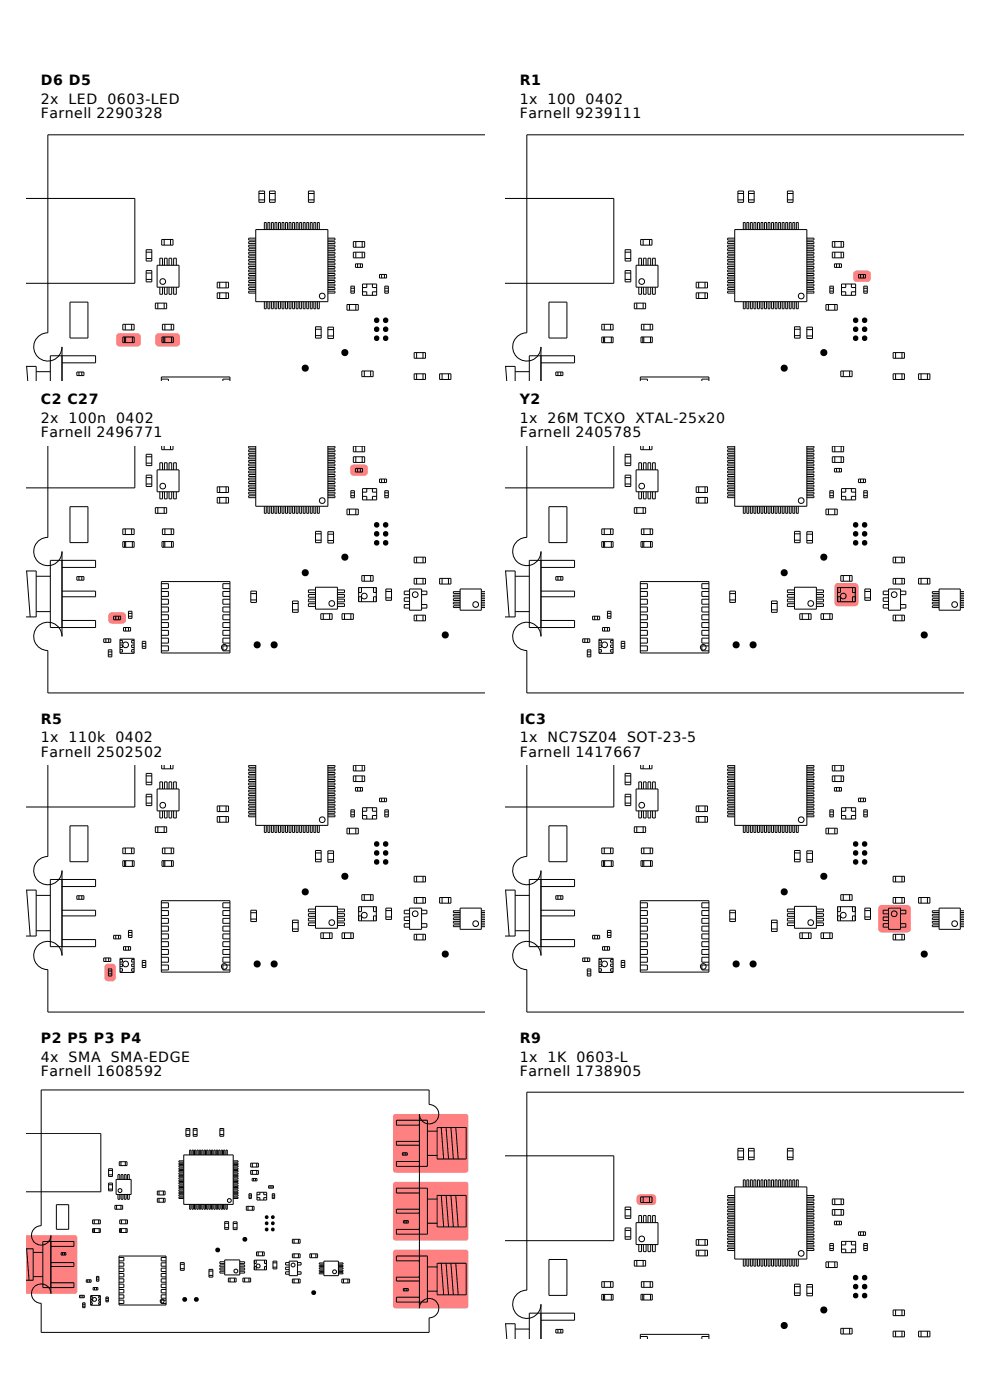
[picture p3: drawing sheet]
<svg xmlns="http://www.w3.org/2000/svg" width="210mm" height="297mm" viewBox="0 0 210 297" stroke-linecap="round" stroke-linejoin="round" font-family="sans-serif">
<defs><g id="words">
<g font-size="3">
<text x="8.7" y="18.1">D6 D5</text>
<text x="8.7" y="22.1">2x</text>
<text x="14.6" y="22.1">LED</text>
<text x="22.8" y="22.1">0603-LED</text>
<text x="110.3" y="18.1">R1</text>
<text x="110.3" y="22.1">1x</text>
<text x="116.2" y="22.1">100</text>
<text x="124.2" y="22.1">0402</text>
<text x="8.7" y="25.1">Farnell 2290328</text>
<text x="110.3" y="25.1">Farnell 9239111</text>
<text x="8.7" y="85.8">C2 C27</text>
<text x="8.7" y="89.8">2x</text>
<text x="14.6" y="89.8">100n</text>
<text x="24.6" y="89.8">0402</text>
<text x="110.3" y="85.8">Y2</text>
<text x="110.3" y="89.8">1x</text>
<text x="116.2" y="89.8">26M TCXO</text>
<text x="134.8" y="89.8">XTAL-25x20</text>
<text x="8.7" y="92.8">Farnell 2496771</text>
<text x="110.3" y="92.8">Farnell 2405785</text>
<text x="8.7" y="153.5">R5</text>
<text x="110.3" y="153.5">IC3</text>
<text x="8.7" y="157.5">1x</text>
<text x="8.7" y="160.5">Farnell 2502502</text>
<text x="14.6" y="157.5">110k</text>
<text x="24.5" y="157.5">0402</text>
<text x="110.3" y="157.5">1x</text>
<text x="110.3" y="160.5">Farnell 1417667</text>
<text x="116.2" y="157.5">NC7SZ04</text>
<text x="133" y="157.5">SOT-23-5</text>
<text x="8.7" y="221.2">P2 P5 P3 P4</text>
<text x="110.3" y="221.2">R9</text>
<text x="8.7" y="225.2">4x</text>
<text x="14.6" y="225.2">SMA</text>
<text x="23.5" y="225.2">SMA-EDGE</text>
<text x="110.3" y="225.2">1x</text>
<text x="116.2" y="225.2">1K 0603-L</text>
<text x="8.7" y="228.2">Farnell 1608592</text>
<text x="110.3" y="228.2">Farnell 1738905</text>
</g>
</g></defs>
<g fill="#ff8080">
<path d="M24.8 70.9l.6-.2h3.7a.75 .75 0 0 1 .8 .7v1.4a.75 .75 0 0 1-.8 .7h-3.7a.75 .75 0 0 1-.8-.7v-1.4z"/>
<path d="M33.2 70.9l.5-.2h3.7a.75 .75 0 0 1 .8 .7v1.4a.75 .75 0 0 1-.8 .7h-3.7a.75 .75 0 0 1-.8-.7v-1.4z"/>
</g>
<g fill="none" stroke="#000" stroke-width=".21">
<path d="M102.8 28.6h-92.6v42a3 3 0 0 0-3 3 3 3 0 0 0 3 3 3 3 0 0 0 3-3v7.3M5.6 42.1h23v18h-23M31 53.5h1.2M31 53h1.2v2.4h-1.2zM31 57.4h1.2v2.4h-1.2zM31 54.9h1.2M31 57.9h1.2M31 59.3h1.2M33.3 56.3h4.7v4.6h-4.7zM33.9 56.3v-1.5h.6v1.5M34.3 50.8h2.4v1.2h-2.4zM34.8 50.8v1.2"/>
<path d="M34.9 56.3v-1.5h.6v1.5M35.9 56.3v-1.5h.5v1.5M36.2 50.8v1.2M36.8 56.3v-1.5h.6v1.5M46.1 59.9h2.4v1.2h-2.4zM46.6 59.9v1.2M48 59.9v1.2M54.3 48.7h15.3v15.3h-15.3zM54.3 59.5h-1.5v.4h1.5M54.3 58.8h-1.5v.4h1.5M54.3 58h-1.5v.4h1.5M54.3 57.3h-1.5v.4h1.5"/>
<path d="M54.3 56.5h-1.5v.4h1.5M54.3 55.8h-1.5v.4h1.5M54.3 55h-1.5v.4h1.5M54.3 54.3h-1.5v.4h1.5M54.3 53.5h-1.5v.4h1.5M54.3 52.8h-1.5v.4h1.5M54.3 52h-1.5v.4h1.5M54.3 51.3h-1.5v.4h1.5M54.3 50.5h-1.5v.4h1.5M54.9 42.4h1.2M54.9 41.1h1.2M54.9 40.5h1.2v2.4h-1.2z"/>
<path d="M56.1 48.7v-1.5h.4v1.5M56.8 48.7v-1.5h.4v1.5M57.2 42.4h1.2M57.2 41.1h1.2M57.2 40.5h1.2v2.4h-1.2zM57.6 48.7v-1.5h.4v1.5M58.3 48.7v-1.5h.4v1.5M59.1 48.7v-1.5h.4v1.5M59.8 48.7v-1.5h.4v1.5M60.6 48.7v-1.5h.4v1.5M61.3 48.7v-1.5h.4v1.5M62.1 48.7v-1.5h.4v1.5"/>
<path d="M62.8 48.7v-1.5h.4v1.5M63.6 48.7v-1.5h.4v1.5M64.3 48.7v-1.5h.4v1.5M65.1 48.7v-1.5h.4v1.5M65.4 42.4h1.2M65.4 41.1h1.2M65.4 40.5h1.2v2.4h-1.2zM65.8 48.7v-1.5h.4v1.5M66.6 48.7v-1.5h.4v1.5M67.3 48.7v-1.5h.4v1.5M69.6 50.5h1.5v.4h-1.5M69.6 51.3h1.5v.4h-1.5"/>
<path d="M69.6 52h1.5v.4h-1.5M69.6 52.8h1.5v.4h-1.5M69.6 53.5h1.5v.4h-1.5M69.6 54.3h1.5v.4h-1.5M69.6 55h1.5v.4h-1.5M69.6 55.8h1.5v.4h-1.5M69.6 56.5h1.5v.4h-1.5M69.6 57.3h1.5v.4h-1.5M69.6 58h1.5v.4h-1.5M69.6 58.8h1.5v.4h-1.5M69.6 59.5h1.5v.4h-1.5M75 53.5h2.4v1.2h-2.4z"/>
<path d="M75 51.3h2.4v1.2h-2.4zM75.4 56h1.5v.7h-1.5zM75.5 51.3v1.2M75.5 53.5v1.2M75.9 56v.7M76.5 56v.7M76.8 51.3v1.2M76.8 53.5v1.2M80.5 58.2h1.5v.8h-1.5zM81 58.2v.8M81.6 58.2v.8M5.6 77.7h2.1v3.2"/>
<path d="M5.7 77.7l.2 3.2M7.7 78.9h3M13.2 77h7.1v-1.5h-9.6v5.4M14.8 64.1h3.9v7.6h-3.9zM16.3 78.9h1.5v.8h-1.5zM16.8 78.9v.8M17.4 78.9v.8M26.1 71.5h2.4v1.2h-2.4zM26.1 68.8h2.4v1.2h-2.4zM26.4 71.5v1.2M26.6 68.8v1.2M26.7 71.5v1.2"/>
<path d="M27.9 68.8v1.2M28.1 71.5v1.2M33 64.3h2.4v1.2h-2.4zM33.5 64.3v1.2M33.9 60.9v1.5h.6v-1.5M34.4 71.5h2.4v1.2h-2.4zM34.5 68.8h2.4v1.2h-2.4zM34.7 71.5v1.2M34.8 64.3v1.2M34.9 60.9v1.5h.6v-1.5M35 71.5v1.2M35 68.8v1.2"/>
<path d="M35.9 60.9v1.5h.5v-1.5M36.3 68.8v1.2M36.4 71.5v1.2M36.8 60.9v1.5h.6v-1.5M46.1 62.1h2.4v1.2h-2.4zM46.6 62.1v1.2M48 62.1v1.2M54.3 61.8h-1.5v.4h1.5M54.3 61h-1.5v.4h1.5M54.3 60.3h-1.5v.4h1.5M56.1 64v1.5h.4v-1.5M56.8 64v1.5h.4v-1.5"/>
<path d="M57.6 64v1.5h.4v-1.5M58.3 64v1.5h.4v-1.5M59.1 64v1.5h.4v-1.5M59.8 64v1.5h.4v-1.5M60.6 64v1.5h.4v-1.5M61.3 64v1.5h.4v-1.5M62.1 64v1.5h.4v-1.5M62.8 64v1.5h.4v-1.5M63.6 64v1.5h.4v-1.5M64.3 64v1.5h.4v-1.5M65.1 64v1.5h.4v-1.5M65.8 64v1.5h.4v-1.5"/>
<path d="M66.6 64v1.5h.4v-1.5M66.9 69.9h1.2M66.9 71.2h1.2M66.9 69.3h1.2v2.4h-1.2zM67.3 64v1.5h.4v-1.5M69.6 69.4h1.2v2.4h-1.2zM69.6 61.8h1.5v.4h-1.5M69.6 60.3h1.5v.4h-1.5M69.6 61h1.5v.4h-1.5M69.6 71.3h1.2M69.6 69.9h1.2M73.6 64.6h2.4v1.2h-2.4z"/>
<path d="M74.1 64.6v1.2M74.4 61.8h.8M74.4 61.2h.8M74.4 60.7h.8v1.5h-.8zM75.5 64.6v1.2M76.8 78.7h2.4v1.2h-2.4zM76.9 60.3h3v2.4h-3zM76.9 61.9h.9v.8M77.3 78.7v1.2M77.8 60.3v.7h-.9M78.6 78.7v1.2M79 60.3v.7h.9"/>
<path d="M79.9 61.9h-.9v.8M81.6 61.8h.8M81.6 61.2h.8M81.6 60.7h.8v1.5h-.8zM87.9 74.8h2.4v1.2h-2.4zM87.9 79.3h2.4v1.2h-2.4zM88.4 74.8v1.2M88.4 79.3v1.2M89.7 74.8v1.2M89.7 79.3v1.2M93.3 79.3h2.4v1.2h-2.4zM93.8 79.3v1.2"/>
<path d="M95.1 79.3v1.2M34.2 80.9v-.9h14.6v.9M34.2 80.4h1.5v.5M48.8 80.4h-1.5v.5"/>
<circle cx="34.5" cy="59.7" r=".6"/>
<circle cx="68.4" cy="62.8" r=".6"/>
</g>
<g fill="#000">
<circle cx="64.8" cy="78.1" r=".76"/>
<circle cx="73.2" cy="74.8" r=".76"/>
<circle cx="79.9" cy="68" r=".6"/>
<circle cx="79.9" cy="69.9" r=".6"/>
<circle cx="79.9" cy="71.8" r=".59"/>
<circle cx="81.8" cy="68" r=".6"/>
<circle cx="81.8" cy="69.9" r=".6"/>
<circle cx="81.8" cy="71.8" r=".59"/>
</g>
<g fill="#ff8080">
<path d="M74.5 98.8l.5-.2h2.3a.75 .75 0 0 1 .7 .7v.9a.75 .75 0 0 1-.7 .8h-2.3a.75 .75 0 0 1-.7-.8v-.9z"/>
<path d="M23.2 130.1l.5-.2h2.3a.75 .75 0 0 1 .7 .8v.9a.75 .75 0 0 1-.7 .7h-2.3a.75 .75 0 0 1-.7-.7v-.9z"/>
</g>
<g fill="none" stroke="#000" stroke-width=".21">
<path d="M10.2 94.8v19.2a3 3 0 0 0-3 3 3 3 0 0 0 3 3 3 3 0 0 0 3-3v18a3 3 0 0 0-3-3 3 3 0 0 0-3 3 3 3 0 0 0 3 3v9h92.6M28.6 94.8v8.7h-23M31 96.9h1.2M31 96.4h1.2v2.4h-1.2zM31 98.3h1.2M33.3 99.7h4.7v4.6h-4.7zM33.9 99.7v-1.5h.6v1.5M34.3 94.8v.6h2.4v-.6M34.8 94.8v.6M34.9 99.7v-1.5h.6v1.5M35.9 99.7v-1.5h.5v1.5M36.2 94.8v.6"/>
<path d="M36.8 99.7v-1.5h.6v1.5M52.8 94.8v.3h1.5M54.3 94.8v12.6h15.3v-12.6M54.3 99.9h-1.5v.4h1.5M54.3 99.2h-1.5v.4h1.5M54.3 98.4h-1.5v.4h1.5M54.3 97.7h-1.5v.4h1.5M54.3 96.9h-1.5v.4h1.5M54.3 96.2h-1.5v.4h1.5M54.3 95.4h-1.5v.4h1.5M69.6 95.4h1.5v.4h-1.5M69.6 96.2h1.5v.4h-1.5"/>
<path d="M69.6 96.9h1.5v.4h-1.5M69.6 97.7h1.5v.4h-1.5M69.6 98.4h1.5v.4h-1.5M69.6 99.2h1.5v.4h-1.5M69.6 99.9h1.5v.4h-1.5M71.1 94.8v.3h-1.5M75 94.8v1.1h2.4v-1.1M75 96.9h2.4v1.2h-2.4zM75.4 99.4h1.5v.7h-1.5zM75.5 94.8v1.1M75.5 96.9v1.2M75.9 99.4v.7"/>
<path d="M76.5 99.4v.7M76.8 94.8v1.1M76.8 96.9v1.2M14.8 107.5h3.9v7.6h-3.9zM26.1 114.9h2.4v1.2h-2.4zM26.1 112.2h2.4v1.2h-2.4zM26.4 114.9v1.2M26.6 112.2v1.2M26.7 114.9v1.2M27.9 112.2v1.2M28.1 114.9v1.2M31 100.8h1.2v2.4h-1.2z"/>
<path d="M31 101.3h1.2M31 102.7h1.2M33 107.7h2.4v1.2h-2.4zM33.5 107.7v1.2M33.9 104.3v1.5h.6v-1.5M34.4 114.9h2.4v1.2h-2.4zM34.5 112.2h2.4v1.2h-2.4zM34.7 114.9v1.2M34.8 107.7v1.2M34.9 104.3v1.5h.6v-1.5M35 114.9v1.2M35 112.2v1.2"/>
<path d="M35.9 104.3v1.5h.5v-1.5M36.3 112.2v1.2M36.4 114.9v1.2M36.8 104.3v1.5h.6v-1.5M46.1 103.3h2.4v1.2h-2.4zM46.1 105.5h2.4v1.2h-2.4zM46.6 103.3v1.2M46.6 105.5v1.2M48 103.3v1.2M48 105.5v1.2M54.3 105.2h-1.5v.4h1.5M54.3 104.4h-1.5v.4h1.5"/>
<path d="M54.3 103.7h-1.5v.4h1.5M54.3 102.9h-1.5v.4h1.5M54.3 102.2h-1.5v.4h1.5M54.3 101.4h-1.5v.4h1.5M54.3 100.7h-1.5v.4h1.5M56.1 107.4v1.5h.4v-1.5M56.8 107.4v1.5h.4v-1.5M57.6 107.4v1.5h.4v-1.5M58.3 107.4v1.5h.4v-1.5M59.1 107.4v1.5h.4v-1.5M59.8 107.4v1.5h.4v-1.5M60.6 107.4v1.5h.4v-1.5"/>
<path d="M61.3 107.4v1.5h.4v-1.5M62.1 107.4v1.5h.4v-1.5M62.8 107.4v1.5h.4v-1.5M63.6 107.4v1.5h.4v-1.5M64.3 107.4v1.5h.4v-1.5M65.1 107.4v1.5h.4v-1.5M65.8 107.4v1.5h.4v-1.5M66.6 107.4v1.5h.4v-1.5M66.9 113.3h1.2M66.9 114.6h1.2M66.9 112.7h1.2v2.4h-1.2zM67.3 107.4v1.5h.4v-1.5"/>
<path d="M69.6 112.8h1.2v2.4h-1.2zM69.6 105.2h1.5v.4h-1.5M69.6 100.7h1.5v.4h-1.5M69.6 101.4h1.5v.4h-1.5M69.6 102.2h1.5v.4h-1.5M69.6 102.9h1.5v.4h-1.5M69.6 103.7h1.5v.4h-1.5M69.6 104.4h1.5v.4h-1.5M69.6 114.7h1.2M69.6 113.3h1.2M73.6 108h2.4v1.2h-2.4zM74.1 108v1.2"/>
<path d="M74.4 104.1h.8v1.5h-.8zM74.4 105.2h.8M74.4 104.6h.8M75.5 108v1.2M76.9 103.7h3v2.4h-3zM76.9 105.3h.9v.8M77.8 103.7v.7h-.9M79 103.7v.7h.9M79.9 105.3h-.9v.8M80.5 101.6h1.5v.8h-1.5zM81 101.6v.8M81.6 101.6v.8"/>
<path d="M81.6 104.1h.8v1.5h-.8zM81.6 105.2h.8M81.6 104.6h.8M87.9 118.2h2.4v1.2h-2.4zM88.4 118.2v1.2M89.7 118.2v1.2M5.6 121.1h2.1v9.8h-2.1M5.7 121.1l.7 9.8M7.7 122.3h3M7.7 129.8h3M13.2 125.4h7.1v1.2h-7.1M13.2 120.4h7.1v-1.5h-9.6v14.2h9.6v-1.5h-7.1"/>
<path d="M16.3 122.3h1.5v.8h-1.5zM16.8 122.3v.8M17.4 122.3v.8M22 135.5h1.5v.8h-1.5zM22.5 135.5v.8M23 137.9h.7v1.5h-.7zM23 138.3h.7M23 138.9h.7M23.1 135.5v.8M24.1 130.7h1.5v.8h-1.5zM24.6 130.7v.8M25.2 130.7v.8"/>
<path d="M25.5 135.6h3v3h-3zM25.5 135.9h.5v.5h-.5M25.5 136.9h.5v.5h-.5M25.5 137.8h.5v.6h-.5M26.2 133.1h1.5v.8h-1.5zM26.7 133.1v.8M27.3 130.7h.7M27.3 129.7h.7v1.5h-.7zM27.3 133.1v.8M27.3 130.1h.7M28.5 135.9h-.6v.5h.6M28.5 136.9h-.6v.5h.6"/>
<path d="M28.5 137.8h-.6v.6h.6M30.2 137.1h.7M30.2 136.5h.7M30.2 136.1h.7v1.5h-.7zM34.2 125.5h1.5v1h-1.5M34.2 130.4h1.5v1.1h-1.5M34.2 127.1h1.5v1.1h-1.5M34.2 123.4h14.6v15.1h-14.6zM34.2 137h1.5v1.1h-1.5M34.2 135.4h1.5v1h-1.5M34.2 133.7h1.5v1.1h-1.5M34.2 132.1h1.5v1h-1.5"/>
<path d="M34.2 128.8h1.5v1h-1.5M34.2 123.8h1.5v1.1h-1.5M48.8 125.5h-1.5v1h1.5M48.8 130.4h-1.5v1.1h1.5M48.8 127.1h-1.5v1.1h1.5M48.8 137h-1.5v1.1h1.5M48.8 123.8h-1.5v1.1h1.5M48.8 128.8h-1.5v1h1.5M48.8 132.1h-1.5v1h1.5M48.8 133.7h-1.5v1.1h1.5M48.8 135.4h-1.5v1h1.5M53.2 125.4h1.2v2.4h-1.2z"/>
<path d="M53.2 125.9h1.2M53.2 127.3h1.2M62.1 127.5h1.2v2.4h-1.2zM62.1 128h1.2M62.1 129.4h1.2M66.9 124.6h4.7v4.6h-4.7zM66.9 128.1h-1.5v.6h1.5M66.9 125.2h-1.5v.5h1.5M66.9 126.1h-1.5v.6h1.5M66.9 127.1h-1.5v.6h1.5M68.1 130.2h2.4v1.2h-2.4zM68.6 130.2v1.2"/>
<path d="M69.9 130.2v1.2M71.6 125.2h1.5v.5h-1.5M71.6 126.1h1.5v.6h-1.5M71.6 127.1h1.5v.6h-1.5M71.6 128.1h1.5v.6h-1.5M72.6 130.2h2.4v1.2h-2.4zM73.1 130.2v1.2M74.4 130.2v1.2M76.1 126.6h.6v1.1M76.1 124.7h3.7v3h-3.7zM76.7 124.7v1h-.6M76.8 122.1h2.4v1.2h-2.4z"/>
<path d="M77.3 122.1v1.2M78.6 122.1v1.2M79.2 124.7v1h.6M79.8 126.6h-.6v1.1M81.9 125h1.2v2.4h-1.2zM81.9 126.8h1.2M81.9 125.5h1.2M86.9 125h2.5v4.5h-2.5zM86.9 126.8h-1.1v.8h1.1M86.9 125.4h-1.1v.8h1.1M86.9 128.3h-1.1v.7h1.1M87.9 122.7h2.4v1.2h-2.4z"/>
<path d="M87.9 130.5h2.4v1.2h-2.4zM88.4 122.7v1.2M88.4 130.5v1.2M89.4 125.4h1.2v.8h-1.2M89.4 128.3h1.2v.7h-1.2M89.7 122.7v1.2M89.7 130.5v1.2M93.3 122.7h2.4v1.2h-2.4zM93.8 122.7v1.2M95.1 122.7v1.2M97.6 125h4.5v4.5h-4.5zM97.6 128.5h-1.4v.4h1.4"/>
<path d="M97.6 127.8h-1.4v.4h1.4M97.6 127h-1.4v.4h1.4M97.6 126.3h-1.4v.4h1.4M97.6 125.5h-1.4v.4h1.4M102.1 128.9h.7M102.1 128.5h.7M102.1 128.2h.7M102.1 127.8h.7M102.1 127.4h.7M102.1 127h.7M102.1 126.7h.7M102.1 126.3h.7"/>
<path d="M102.1 125.9h.7M102.1 125.5h.7"/>
<circle cx="34.5" cy="103.1" r=".6"/>
<circle cx="68.4" cy="106.2" r=".6"/>
<circle cx="26.6" cy="136.8" r=".6"/>
<circle cx="47.6" cy="137.3" r=".6"/>
<circle cx="70.4" cy="128" r=".6"/>
<circle cx="77.3" cy="126.5" r=".6"/>
<circle cx="88.1" cy="126.2" r=".6"/>
<circle cx="100.9" cy="128.3" r=".6"/>
</g>
<g fill="#000">
<circle cx="73.2" cy="118.2" r=".76"/>
<circle cx="79.9" cy="111.4" r=".6"/>
<circle cx="79.9" cy="113.3" r=".6"/>
<circle cx="79.9" cy="115.2" r=".59"/>
<circle cx="81.8" cy="111.4" r=".6"/>
<circle cx="81.8" cy="113.3" r=".6"/>
<circle cx="81.8" cy="115.2" r=".59"/>
<circle cx="54.6" cy="136.8" r=".76"/>
<circle cx="58.2" cy="136.8" r=".76"/>
<circle cx="64.8" cy="121.5" r=".76"/>
<circle cx="94.5" cy="134.7" r=".76"/>
</g>
<path d="M22.4 204.7a1.59 1.59 0 0 1 2.1 .2l.1 2.6a.75 .75 0 0 1-.8 .7h-.9a.75 .75 0 0 1-.7-.7v-2.3z" fill="#ff8080"/>
<g fill="none" stroke="#000" stroke-width=".21">
<path d="M10.2 162.5v19.2a3 3 0 0 0-3 3 3 3 0 0 0 3 3 3 3 0 0 0 3-3v18a3 3 0 0 0-3-3 3 3 0 0 0-3 3 3 3 0 0 0 3 3v9h92.6M14.8 175.2h3.9v7.6h-3.9zM26.1 179.9h2.4v1.2h-2.4zM26.6 179.9v1.2M27.9 179.9v1.2M28.6 162.5v8.7h-23M31 164.6h1.2M31 164.1h1.2v2.4h-1.2zM31 168.5h1.2v2.4h-1.2zM31 166h1.2M31 169h1.2M31 170.4h1.2"/>
<path d="M33 175.4h2.4v1.2h-2.4zM33.3 167.4h4.7v4.6h-4.7zM33.5 175.4v1.2M33.9 167.4v-1.5h.6v1.5M33.9 172v1.5h.6v-1.5M34.3 162.5v.6h2.4v-.6M34.5 179.9h2.4v1.2h-2.4zM34.8 162.5v.6M34.8 175.4v1.2M34.9 172v1.5h.6v-1.5M34.9 167.4v-1.5h.6v1.5M35 179.9v1.2"/>
<path d="M35.9 172v1.5h.5v-1.5M35.9 167.4v-1.5h.5v1.5M36.2 162.5v.6M36.3 179.9v1.2M36.8 172v1.5h.6v-1.5M36.8 167.4v-1.5h.6v1.5M46.1 171h2.4v1.2h-2.4zM46.1 173.2h2.4v1.2h-2.4zM46.6 171v1.2M46.6 173.2v1.2M48 171v1.2M48 173.2v1.2"/>
<path d="M52.8 162.5v.3h1.5M54.3 162.5v12.6h15.3v-12.6M54.3 172.9h-1.5v.4h1.5M54.3 172.1h-1.5v.4h1.5M54.3 171.4h-1.5v.4h1.5M54.3 170.6h-1.5v.4h1.5M54.3 169.9h-1.5v.4h1.5M54.3 169.1h-1.5v.4h1.5M54.3 168.4h-1.5v.4h1.5M54.3 167.6h-1.5v.4h1.5M54.3 166.9h-1.5v.4h1.5M54.3 166.1h-1.5v.4h1.5"/>
<path d="M54.3 165.4h-1.5v.4h1.5M54.3 164.6h-1.5v.4h1.5M54.3 163.9h-1.5v.4h1.5M54.3 163.1h-1.5v.4h1.5M56.1 175.1v1.5h.4v-1.5M56.8 175.1v1.5h.4v-1.5M57.6 175.1v1.5h.4v-1.5M58.3 175.1v1.5h.4v-1.5M59.1 175.1v1.5h.4v-1.5M59.8 175.1v1.5h.4v-1.5M60.6 175.1v1.5h.4v-1.5M61.3 175.1v1.5h.4v-1.5"/>
<path d="M62.1 175.1v1.5h.4v-1.5M62.8 175.1v1.5h.4v-1.5M63.6 175.1v1.5h.4v-1.5M64.3 175.1v1.5h.4v-1.5M65.1 175.1v1.5h.4v-1.5M65.8 175.1v1.5h.4v-1.5M66.6 175.1v1.5h.4v-1.5M67.3 175.1v1.5h.4v-1.5M69.6 172.9h1.5v.4h-1.5M69.6 163.1h1.5v.4h-1.5M69.6 163.9h1.5v.4h-1.5M69.6 164.6h1.5v.4h-1.5"/>
<path d="M69.6 165.4h1.5v.4h-1.5M69.6 166.1h1.5v.4h-1.5M69.6 166.9h1.5v.4h-1.5M69.6 167.6h1.5v.4h-1.5M69.6 168.4h1.5v.4h-1.5M69.6 169.1h1.5v.4h-1.5M69.6 169.9h1.5v.4h-1.5M69.6 170.6h1.5v.4h-1.5M69.6 171.4h1.5v.4h-1.5M69.6 172.1h1.5v.4h-1.5M71.1 162.5v.3h-1.5M73.6 175.7h2.4v1.2h-2.4z"/>
<path d="M74.1 175.7v1.2M74.4 171.8h.8v1.5h-.8zM74.4 172.9h.8M74.4 172.3h.8M75 164.6h2.4v1.2h-2.4zM75 162.5v1.1h2.4v-1.1M75.4 167.1h1.5v.7h-1.5zM75.5 162.5v1.1M75.5 164.6v1.2M75.5 175.7v1.2M75.9 167.1v.7M76.5 167.1v.7"/>
<path d="M76.8 162.5v1.1M76.8 164.6v1.2M76.9 171.4h3v2.4h-3zM76.9 173h.9v.8M77.8 171.4v.7h-.9M79 171.4v.7h.9M79.9 173h-.9v.8M80.5 169.3h1.5v.8h-1.5zM81 169.3v.8M81.6 169.3v.8M81.6 171.8h.8v1.5h-.8zM81.6 172.9h.8"/>
<path d="M81.6 172.3h.8M5.6 188.8h2.1v9.8h-2.1M5.7 188.8l.7 9.8M7.7 190h3M7.7 197.5h3M13.2 193.1h7.1v1.2h-7.1M13.2 188.1h7.1v-1.5h-9.6v14.3h9.6v-1.6h-7.1M16.3 190h1.5v.8h-1.5zM16.8 190v.8M17.4 190v.8M24.1 198.4h1.5v.8h-1.5zM24.6 198.4v.8"/>
<path d="M25.2 198.4v.8M26.1 182.6h2.4v1.2h-2.4zM26.4 182.6v1.2M26.7 182.6v1.2M27.3 198.4h.7M27.3 197.4h.7v1.5h-.7zM27.3 197.8h.7M28.1 182.6v1.2M34.2 193.2h1.5v1h-1.5M34.2 198.1h1.5v1.1h-1.5M34.2 191.1h14.6v15.2h-14.6zM34.2 199.8h1.5v1.1h-1.5"/>
<path d="M34.2 196.5h1.5v1h-1.5M34.2 194.8h1.5v1.1h-1.5M34.2 191.5h1.5v1.1h-1.5M34.4 182.6h2.4v1.2h-2.4zM34.7 182.6v1.2M35 182.6v1.2M36.4 182.6v1.2M48.8 193.2h-1.5v1h1.5M48.8 198.1h-1.5v1.1h1.5M48.8 191.5h-1.5v1.1h1.5M48.8 194.8h-1.5v1.1h1.5M48.8 196.5h-1.5v1h1.5"/>
<path d="M48.8 199.8h-1.5v1.1h1.5M53.2 193.1h1.2v2.4h-1.2zM53.2 193.6h1.2M53.2 195h1.2M62.1 195.2h1.2v2.4h-1.2zM62.1 195.7h1.2M62.1 197.1h1.2M66.9 181h1.2M66.9 182.3h1.2M66.9 180.4h1.2v2.4h-1.2zM66.9 192.3h4.7v4.6h-4.7zM66.9 195.8h-1.5v.6h1.5"/>
<path d="M66.9 192.9h-1.5v.5h1.5M66.9 193.9h-1.5v.5h1.5M66.9 194.8h-1.5v.6h1.5M68.1 197.9h2.4v1.2h-2.4zM68.6 197.9v1.2M69.6 180.5h1.2v2.4h-1.2zM69.6 182.4h1.2M69.6 181h1.2M69.9 197.9v1.2M71.6 192.9h1.5v.5h-1.5M71.6 193.9h1.5v.5h-1.5M71.6 194.8h1.5v.6h-1.5"/>
<path d="M71.6 195.8h1.5v.6h-1.5M72.6 197.9h2.4v1.2h-2.4zM73.1 197.9v1.2M74.4 197.9v1.2M76.1 192.4h3.7v3h-3.7zM76.1 194.3h.6v1.1M76.7 192.4v1h-.6M76.8 189.8h2.4v1.2h-2.4zM77.3 189.8v1.2M78.6 189.8v1.2M79.2 192.4v1h.6M79.8 194.3h-.6v1.1"/>
<path d="M81.9 192.7h1.2v2.4h-1.2zM81.9 194.5h1.2M81.9 193.2h1.2M86.9 192.7h2.5v4.5h-2.5zM86.9 194.5h-1.1v.8h1.1M86.9 193.1h-1.1v.8h1.1M86.9 196h-1.1v.7h1.1M87.9 185.9h2.4v1.2h-2.4zM87.9 190.4h2.4v1.2h-2.4zM87.9 198.2h2.4v1.2h-2.4zM88.4 185.9v1.2M88.4 190.4v1.2"/>
<path d="M88.4 198.2v1.2M89.4 193.1h1.2v.8h-1.2M89.4 196h1.2v.7h-1.2M89.7 185.9v1.2M89.7 190.4v1.2M89.7 198.2v1.2M93.3 190.4h2.4v1.2h-2.4zM93.8 190.4v1.2M95.1 190.4v1.2M97.6 192.7h4.5v4.5h-4.5zM97.6 193.2h-1.4v.4h1.4M97.6 196.2h-1.4v.4h1.4"/>
<path d="M97.6 195.5h-1.4v.4h1.4M97.6 194.7h-1.4v.4h1.4M97.6 194h-1.4v.4h1.4M102.1 193.2h.7M102.1 193.6h.7M102.1 196.6h.7M102.1 196.2h.7M102.1 195.9h.7M102.1 195.5h.7M102.1 195.1h.7M102.1 194.7h.7M102.1 194.4h.7"/>
<path d="M102.1 194h.7M22 203.3h1.5v.7h-1.5zM22.5 203.3v.7M23 206h.7M23 206.6h.7M23 205.6h.7v1.5h-.7zM23.1 203.3v.7M25.5 203.3h3v3h-3zM25.5 203.6h.5v.5h-.5M25.5 204.6h.5v.5h-.5M25.5 205.5h.5v.6h-.5M26.2 200.9h1.5v.7h-1.5z"/>
<path d="M26.7 200.9v.7M27.3 200.9v.7M28.5 203.6h-.6v.5h.6M28.5 204.6h-.6v.5h.6M28.5 205.5h-.6v.6h.6M30.2 204.8h.7M30.2 204.2h.7M30.2 203.8h.7v1.5h-.7zM34.2 204.8h1.5v1h-1.5M34.2 203.1h1.5v1.1h-1.5M34.2 201.4h1.5v1.1h-1.5M48.8 204.8h-1.5v1h1.5"/>
<path d="M48.8 201.4h-1.5v1.1h1.5M48.8 203.1h-1.5v1.1h1.5"/>
<circle cx="34.5" cy="170.9" r=".6"/>
<circle cx="68.4" cy="173.9" r=".6"/>
<circle cx="70.4" cy="195.7" r=".6"/>
<circle cx="77.3" cy="194.2" r=".6"/>
<circle cx="88.1" cy="193.9" r=".6"/>
<circle cx="100.9" cy="196" r=".6"/>
<circle cx="26.6" cy="204.5" r=".6"/>
<circle cx="47.6" cy="205.1" r=".6"/>
</g>
<g fill="#000">
<circle cx="79.9" cy="179.1" r=".6"/>
<circle cx="81.8" cy="179.1" r=".6"/>
<circle cx="64.8" cy="189.2" r=".76"/>
<circle cx="73.2" cy="185.9" r=".76"/>
<circle cx="79.9" cy="181" r=".6"/>
<circle cx="79.9" cy="182.9" r=".6"/>
<circle cx="81.8" cy="181" r=".6"/>
<circle cx="81.8" cy="182.9" r=".6"/>
<circle cx="54.6" cy="204.5" r=".76"/>
<circle cx="58.2" cy="204.5" r=".76"/>
<circle cx="94.5" cy="202.4" r=".76"/>
</g>
<g fill="#ff8080">
<path d="M83.6 265.2h15.5l.3 .5-.1 11.6-.4 .3-15.3-.1-.2-.4v-11.4z"/>
<path d="M83.6 250.8h15.5l.3 .5-.1 11.6-.4 .3-15.3-.1-.2-.4v-11.4z"/>
<path d="M83.6 236.4h15.5l.3 .5-.1 11.6-.4 .3-15.3-.1-.2-.4v-11.4z"/>
<path d="M5.6 262.1h10.3l.4 .2 .1 11.7-.3 .4-10.5 .1z"/>
</g>
<g fill="none" stroke="#000" stroke-width=".21">
<path d="M8.7 231.3h82.3v3a2.06 2.06 0 0 1 2.1 2.1 2.06 2.06 0 0 1-2.1 2.1 2.06 2.06 0 0 1-2-2.1v41.2a2.06 2.06 0 0 1 2-2.1 2.06 2.06 0 0 1 2.1 2 2.06 2.06 0 0 1-2.1 2.1v3.1h-82.3v-6.2a2.06 2.06 0 0 1-2-2 2.06 2.06 0 0 1 2-2.1 2.06 2.06 0 0 1 2.1 2.1v-12.4a2.06 2.06 0 0 1-2.1 2.1 2.06 2.06 0 0 1-2-2.1 2.06 2.06 0 0 1 2-2zM39.4 239.4h.9v1.7h-.9zM39.4 239.8h.9M41 239.4h.8v1.7h-.8zM41 239.8h.8M46.6 239.8h.9M46.6 239.4h.9v1.7h-.9zM89 238.7h-4.9v-1h6.6v9.8h-6.6v-1.1h4.9M92.7 239.2h6.2v6.7h-6.2zM93.6 239.2l.5 6.7M94.6 239.2l.6 6.7M95.7 239.2l.5 6.7"/>
<path d="M96.7 239.2l.5 6.7M5.6 240.5h15.8v12.4h-15.8M12 255.6h2.6v5.2h-2.6zM19.6 258.8h1.7v.9h-1.7zM20 258.8v.9M20.9 258.8v.9M23 248h.9v1.6h-.9zM23 248.3h.9M23 251h.9v1.7h-.9zM23 249.3h.9M23 251.4h.9M23 252.3h.9"/>
<path d="M24.4 255.7h1.6v.9h-1.6zM24.6 250.2h3.2v3.2h-3.2zM24.7 255.7v.9M25 250.2v-1h.4v1M25 253.4v1.1h.4v-1.1M25.3 246.5h1.6v.8h-1.6zM25.4 258.8h1.6v.9h-1.6zM25.7 246.5v.8M25.7 255.7v.9M25.7 250.2v-1h.4v1M25.7 253.4v1.1h.4v-1.1M25.8 258.8v.9"/>
<path d="M26.4 250.2v-1h.4v1M26.4 253.4v1.1h.4v-1.1M26.6 246.5v.8M26.7 258.8v.9M27 253.4v1.1h.4v-1.1M27 250.2v-1h.4v1M33.4 254.2h1.6v.9h-1.6zM33.4 252.7h1.6v.8h-1.6zM33.7 252.7v.8M33.7 254.2v.9M34.7 252.7v.8M34.7 254.2v.9"/>
<path d="M39 245h10.5v10.5h-10.5zM39 254h-1v.3h1M39 253.5h-1v.3h1M39 253h-1v.3h1M39 252.5h-1v.2h1M39 252h-1v.2h1M39 251.4h-1v.3h1M39 250.9h-1v.3h1M39 250.4h-1v.3h1M39 249.9h-1v.3h1M39 249.4h-1v.3h1M39 248.9h-1v.2h1"/>
<path d="M39 248.3h-1v.3h1M39 247.8h-1v.3h1M39 247.3h-1v.3h1M39 246.8h-1v.3h1M39 246.3h-1v.3h1M39.4 240.7h.9M40.2 255.5v1.1h.3v-1.1M40.2 245v-1h.3v1M40.7 255.5v1.1h.3v-1.1M40.7 245v-1h.3v1M41 240.7h.8M41.3 255.5v1.1h.2v-1.1"/>
<path d="M41.3 245v-1h.2v1M41.8 255.5v1.1h.3v-1.1M41.8 245v-1h.3v1M42.3 255.5v1.1h.3v-1.1M42.3 245v-1h.3v1M42.8 255.5v1.1h.3v-1.1M42.8 245v-1h.3v1M43.3 255.5v1.1h.3v-1.1M43.3 245v-1h.3v1M43.8 255.5v1.1h.3v-1.1M43.8 245v-1h.3v1M44.3 255.5v1.1h.3v-1.1"/>
<path d="M44.3 245v-1h.3v1M44.9 255.5v1.1h.2v-1.1M44.9 245v-1h.2v1M45.4 255.5v1.1h.3v-1.1M45.4 245v-1h.3v1M45.9 255.5v1.1h.3v-1.1M45.9 245v-1h.3v1M46.4 255.5v1.1h.3v-1.1M46.4 245v-1h.3v1M46.6 240.7h.9M46.9 255.5v1.1h.3v-1.1M46.9 245v-1h.3v1"/>
<path d="M47.4 255.5v1.1h.3v-1.1M47.4 245v-1h.3v1M47.7 259.5h.8M47.7 259.2h.8v1.6h-.8zM47.9 255.5v1.1h.3v-1.1M47.9 245v-1h.3v1M49.5 259.2h.8v1.7h-.8zM49.5 254h1v.3h-1M49.5 246.3h1v.3h-1M49.5 246.8h1v.3h-1M49.5 247.3h1v.3h-1M49.5 247.8h1v.3h-1"/>
<path d="M49.5 248.3h1v.3h-1M49.5 248.9h1v.2h-1M49.5 249.4h1v.3h-1M49.5 249.9h1v.3h-1M49.5 250.4h1v.3h-1M49.5 250.9h1v.3h-1M49.5 251.4h1v.3h-1M49.5 252h1v.2h-1M49.5 252.5h1v.2h-1M49.5 253h1v.3h-1M49.5 253.5h1v.3h-1M49.5 259.6h.8"/>
<path d="M52.3 255.9h1.6v.9h-1.6zM52.6 255.9v.9M52.8 254h.5M52.8 253.3h.5v1h-.5zM52.8 253.6h.5M53.2 248.3h1.6v.9h-1.6zM53.2 246.8h1.6v.8h-1.6zM53.5 250h1v.5h-1zM53.5 246.8v.8M53.5 248.3v.9M53.5 255.9v.9M53.8 250v.5"/>
<path d="M54.2 250v.5M54.5 246.8v.8M54.5 248.3v.9M54.5 253h2.1v1.6h-2.1zM54.5 254.1h.6v.5M55.1 253v.5h-.6M56 253v.5h.6M56.6 254.1h-.6v.5M57 251.6h1v.5h-1zM57.3 251.6v.5M57.7 251.6v.5M57.8 254h.5"/>
<path d="M57.8 253.3h.5v1h-.5zM57.8 253.6h.5M85.4 244.6h1v.5h-1zM85.6 259h1v.5h-1zM85.7 244.6v.5M85.9 259v.5M86.1 244.6v.5M86.3 259v.5M89 256.6h-4.9v.8h4.9M89 253.1h-4.9v-1h6.6v9.8h-6.6v-1.1h4.9M89 242.2h-4.9v.8h4.9M90.7 259.5h2"/>
<path d="M90.7 254.4h2M90.7 240h2M90.7 245.1h2M92.7 253.6h6.2v6.7h-6.2zM93.6 253.6l.5 6.7M94.6 253.6l.6 6.7M95.7 253.6l.5 6.7M96.7 253.6l.5 6.7M5.6 264.9h1.4v6.7h-1.4M5.7 264.9l.5 6.7M7 265.7h2.1M7 270.9h2.1"/>
<path d="M10.8 267.9h4.9v.8h-4.9M10.8 264.4h4.9v-1h-6.6v9.8h6.6v-1h-4.9M13 265.8h1v.5h-1zM13.3 265.8v.5M13.7 265.8v.5M16.9 274.8h1v.5h-1zM17.2 274.8v.5M17.5 276.7h.5M17.5 277.1h.5M17.5 276.4h.5v1h-.5zM17.6 274.8v.5M18.3 271.5h1v.5h-1z"/>
<path d="M18.6 271.5v.5M19 271.5v.5M19.2 274.9h2.1v2h-2.1zM19.2 275.1h.4v.3h-.4M19.2 275.7h.4v.4h-.4M19.2 276.4h.4v.4h-.4M19.6 260.7h1.7v.8h-1.7zM19.7 273.2h1.1v.5h-1.1zM19.9 260.7v.8M20.1 260.7v.8M20.1 273.2v.5M20.5 271.5h.5"/>
<path d="M20.5 270.8h.5v1h-.5zM20.5 273.2v.5M20.5 271.1h.5M21 260.7v.8M21.3 275.1h-.4v.3h.4M21.3 275.7h-.4v.4h.4M21.3 276.4h-.4v.4h.4M22.5 275.9h.5M22.5 275.5h.5M22.5 275.2h.5v1h-.5zM25.2 267.9h1.1v.8h-1.1M25.2 271.3h1.1v.7h-1.1"/>
<path d="M25.2 269.1h1.1v.7h-1.1M25.2 266.5h10v10.4h-10zM25.2 275.9h1.1v.7h-1.1M25.2 274.7h1.1v.7h-1.1M25.2 273.6h1.1v.7h-1.1M25.2 272.5h1.1v.7h-1.1M25.2 270.2h1.1v.7h-1.1M25.2 266.8h1.1v.7h-1.1M25.3 260.7h1.7v.8h-1.7zM25.6 260.7v.8M25.8 260.7v.8M26.7 260.7v.8"/>
<path d="M35.2 267.9h-1v.8h1M35.2 271.3h-1v.7h1M35.2 269.1h-1v.7h1M35.2 275.9h-1v.7h1M35.2 266.8h-1v.7h1M35.2 270.2h-1v.7h1M35.2 272.5h-1v.7h1M35.2 273.6h-1v.7h1M35.2 274.7h-1v.7h1M38.3 267.9h.8v1.6h-.8zM38.3 268.2h.8M38.3 269.2h.8"/>
<path d="M44.3 269.3h.9v1.7h-.9zM44.3 269.7h.9M44.3 270.6h.9M47.7 269.7h-1.1v.4h1.1M47.7 260.5h.8M47.7 267.3h3.2v3.2h-3.2zM47.7 267.7h-1.1v.4h1.1M47.7 268.4h-1.1v.4h1.1M47.7 269h-1.1v.4h1.1M48.4 271.2h1.7v.8h-1.7zM48.8 271.2v.8M49.5 260.5h.8"/>
<path d="M49.7 271.2v.8M50.9 269.7h1v.4h-1M50.9 267.7h1v.4h-1M50.9 268.4h1v.4h-1M50.9 269h1v.4h-1M51.5 271.2h1.7v.8h-1.7zM51.9 271.2v.8M52.8 271.2v.8M54 267.4h2.5v2h-2.5zM54 268.7h.4v.7M54.4 267.4v.7h-.4M54.4 265.6h1.7v.8h-1.7z"/>
<path d="M54.8 265.6v.8M55.7 265.6v.8M56.1 267.4v.7h.4M56.5 268.7h-.4v.7M57.9 267.6h.8v1.6h-.8zM57.9 268.9h.8M57.9 267.9h.8M61.4 267.6h1.7v3.1h-1.7zM61.4 268.9h-.8v.5h.8M61.4 267.9h-.8v.5h.8M61.4 269.8h-.8v.5h.8M62 262.9h1.7v.9h-1.7z"/>
<path d="M62 266h1.7v.9h-1.7zM62 271.4h1.7v.8h-1.7zM62.4 262.9v.9M62.4 266v.9M62.4 271.4v.8M63.1 267.9h.8v.5h-.8M63.1 269.8h.8v.5h-.8M63.3 262.9v.9M63.3 266v.9M63.3 271.4v.8M65.7 266h1.7v.9h-1.7zM66.1 266v.9"/>
<path d="M67 266v.9M68.7 267.6h3.1v3.1h-3.1zM68.7 268h-1v.2h1M68.7 270h-1v.3h1M68.7 269.5h-1v.3h1M68.7 269h-1v.2h1M68.7 268.5h-1v.2h1M71.8 268h1v.2h-1M71.8 270h1v.3h-1M71.8 268.5h1v.2h-1M71.8 269h1v.2h-1M71.8 269.5h1v.3h-1"/>
<path d="M72.5 271.4h1.7v.8h-1.7zM72.9 271.4v.8M73.8 271.4v.8M85.6 273.4h1v.5h-1zM85.9 273.4v.5M86.3 273.4v.5M89 271h-4.9v.8h4.9M89 267.5h-4.9v-1h6.6v9.8h-6.6v-1.1h4.9M90.7 268.8h2M90.7 273.9h2M92.7 268h6.2v6.7h-6.2zM93.6 268l.5 6.7"/>
<path d="M94.6 268l.6 6.7M95.7 268l.5 6.7M96.7 268l.5 6.7"/>
<circle cx="25.5" cy="252.6" r=".41"/>
<circle cx="48.7" cy="254.7" r=".42"/>
<circle cx="20" cy="275.7" r=".41"/>
<circle cx="34.4" cy="276.1" r=".41"/>
<circle cx="50" cy="269.7" r=".41"/>
<circle cx="54.8" cy="268.6" r=".42"/>
<circle cx="62.2" cy="268.4" r=".41"/>
<circle cx="71" cy="269.8" r=".41"/>
</g>
<g fill="#000">
<circle cx="56.6" cy="259.6" r=".41"/>
<circle cx="56.6" cy="258.2" r=".41"/>
<circle cx="57.9" cy="258.2" r=".41"/>
<circle cx="57.9" cy="259.6" r=".41"/>
<circle cx="39.2" cy="275.7" r=".52"/>
<circle cx="41.7" cy="275.7" r=".52"/>
<circle cx="46.2" cy="265.2" r=".52"/>
<circle cx="51.9" cy="262.9" r=".52"/>
<circle cx="56.6" cy="260.9" r=".41"/>
<circle cx="57.9" cy="260.9" r=".41"/>
<circle cx="66.5" cy="274.3" r=".52"/>
</g>
<path d="M181.2 57.6l.5-.2h2.3a.75 .75 0 0 1 .7 .8v.9a.75 .75 0 0 1-.7 .7h-2.3a.75 .75 0 0 1-.7-.7v-.9z" fill="#ff8080"/>
<g fill="none" stroke="#000" stroke-width=".21">
<path d="M204.4 28.6h-92.6v42a3 3 0 0 0-3 3 3 3 0 0 0 3 3 3 3 0 0 0 3-3v7.3M107.2 42.1h23v18h-23M132.6 53.5h1.2M132.6 53h1.2v2.4h-1.2zM132.6 57.4h1.2v2.4h-1.2zM132.6 54.9h1.2M132.6 57.9h1.2M132.6 59.3h1.2M134.9 56.3h4.7v4.6h-4.7zM135.5 56.3v-1.5h.6v1.5M135.9 50.8h2.4v1.2h-2.4zM136.4 50.8v1.2"/>
<path d="M136.5 56.3v-1.5h.6v1.5M137.5 56.3v-1.5h.5v1.5M137.8 50.8v1.2M138.4 56.3v-1.5h.6v1.5M147.7 59.9h2.4v1.2h-2.4zM148.2 59.9v1.2M149.6 59.9v1.2M155.9 48.7h15.3v15.3h-15.3zM155.9 59.5h-1.5v.4h1.5M155.9 58.8h-1.5v.4h1.5M155.9 58h-1.5v.4h1.5M155.9 57.3h-1.5v.4h1.5"/>
<path d="M155.9 56.5h-1.5v.4h1.5M155.9 55.8h-1.5v.4h1.5M155.9 55h-1.5v.4h1.5M155.9 54.3h-1.5v.4h1.5M155.9 53.5h-1.5v.4h1.5M155.9 52.8h-1.5v.4h1.5M155.9 52h-1.5v.4h1.5M155.9 51.3h-1.5v.4h1.5M155.9 50.5h-1.5v.4h1.5M156.5 42.4h1.2M156.5 41.1h1.2M156.5 40.5h1.2v2.4h-1.2z"/>
<path d="M157.7 48.7v-1.5h.4v1.5M158.4 48.7v-1.5h.4v1.5M158.8 42.4h1.2M158.8 41.1h1.2M158.8 40.5h1.2v2.4h-1.2zM159.2 48.7v-1.5h.4v1.5M159.9 48.7v-1.5h.4v1.5M160.7 48.7v-1.5h.4v1.5M161.4 48.7v-1.5h.4v1.5M162.2 48.7v-1.5h.4v1.5M162.9 48.7v-1.5h.4v1.5M163.7 48.7v-1.5h.4v1.5"/>
<path d="M164.4 48.7v-1.5h.4v1.5M165.2 48.7v-1.5h.4v1.5M165.9 48.7v-1.5h.4v1.5M166.7 48.7v-1.5h.4v1.5M167 42.4h1.2M167 41.1h1.2M167 40.5h1.2v2.4h-1.2zM167.4 48.7v-1.5h.4v1.5M168.2 48.7v-1.5h.4v1.5M168.9 48.7v-1.5h.4v1.5M171.2 50.5h1.5v.4h-1.5M171.2 51.3h1.5v.4h-1.5"/>
<path d="M171.2 52h1.5v.4h-1.5M171.2 52.8h1.5v.4h-1.5M171.2 53.5h1.5v.4h-1.5M171.2 54.3h1.5v.4h-1.5M171.2 55h1.5v.4h-1.5M171.2 55.8h1.5v.4h-1.5M171.2 56.5h1.5v.4h-1.5M171.2 57.3h1.5v.4h-1.5M171.2 58h1.5v.4h-1.5M171.2 58.8h1.5v.4h-1.5M171.2 59.5h1.5v.4h-1.5M176.6 53.5h2.4v1.2h-2.4z"/>
<path d="M176.6 51.3h2.4v1.2h-2.4zM177 56h1.5v.7h-1.5zM177.1 51.3v1.2M177.1 53.5v1.2M177.5 56v.7M178.1 56v.7M178.4 51.3v1.2M178.4 53.5v1.2M182.1 58.2h1.5v.8h-1.5zM182.6 58.2v.8M183.2 58.2v.8M107.2 77.7h2.1v3.2"/>
<path d="M107.3 77.7l.2 3.2M109.3 78.9h3M114.8 77h7.1v-1.5h-9.6v5.4M116.5 64.1h3.8v7.6h-3.8zM117.9 78.9h1.5v.8h-1.5zM118.4 78.9v.8M119 78.9v.8M127.7 71.5h2.4v1.2h-2.4zM127.7 68.8h2.4v1.2h-2.4zM128 71.5v1.2M128.2 68.8v1.2M128.3 71.5v1.2"/>
<path d="M129.5 68.8v1.2M129.7 71.5v1.2M134.6 64.3h2.4v1.2h-2.4zM135.1 64.3v1.2M135.5 60.9v1.5h.6v-1.5M136 71.5h2.4v1.2h-2.4zM136.1 68.8h2.4v1.2h-2.4zM136.4 71.5v1.2M136.4 64.3v1.2M136.5 60.9v1.5h.6v-1.5M136.6 71.5v1.2M136.6 68.8v1.2"/>
<path d="M137.5 60.9v1.5h.5v-1.5M137.9 68.8v1.2M138 71.5v1.2M138.4 60.9v1.5h.6v-1.5M147.7 62.1h2.4v1.2h-2.4zM148.2 62.1v1.2M149.6 62.1v1.2M155.9 61.8h-1.5v.4h1.5M155.9 61h-1.5v.4h1.5M155.9 60.3h-1.5v.4h1.5M157.7 64v1.5h.4v-1.5M158.4 64v1.5h.4v-1.5"/>
<path d="M159.2 64v1.5h.4v-1.5M159.9 64v1.5h.4v-1.5M160.7 64v1.5h.4v-1.5M161.4 64v1.5h.4v-1.5M162.2 64v1.5h.4v-1.5M162.9 64v1.5h.4v-1.5M163.7 64v1.5h.4v-1.5M164.4 64v1.5h.4v-1.5M165.2 64v1.5h.4v-1.5M165.9 64v1.5h.4v-1.5M166.7 64v1.5h.4v-1.5M167.4 64v1.5h.4v-1.5"/>
<path d="M168.2 64v1.5h.4v-1.5M168.5 69.9h1.2M168.5 71.2h1.2M168.5 69.3h1.2v2.4h-1.2zM168.9 64v1.5h.4v-1.5M171.2 69.4h1.2v2.4h-1.2zM171.2 61.8h1.5v.4h-1.5M171.2 60.3h1.5v.4h-1.5M171.2 61h1.5v.4h-1.5M171.2 71.3h1.2M171.2 69.9h1.2M175.2 64.6h2.4v1.2h-2.4z"/>
<path d="M175.7 64.6v1.2M176 61.8h.8M176 61.2h.8M176 60.7h.8v1.5h-.8zM177.1 64.6v1.2M178.4 78.7h2.4v1.2h-2.4zM178.5 60.3h3v2.4h-3zM178.5 61.9h.9v.8M178.9 78.7v1.2M179.4 60.3v.7h-.9M180.2 78.7v1.2M180.6 60.3v.7h.9"/>
<path d="M181.5 61.9h-.9v.8M183.2 61.8h.8M183.2 61.2h.8M183.2 60.7h.8v1.5h-.8zM189.5 74.8h2.4v1.2h-2.4zM189.5 79.3h2.4v1.2h-2.4zM190 74.8v1.2M190 79.3v1.2M191.3 74.8v1.2M191.3 79.3v1.2M194.9 79.3h2.4v1.2h-2.4zM195.4 79.3v1.2"/>
<path d="M196.7 79.3v1.2M135.8 80.4h1.5v.5M135.8 80.9v-.9h14.6v.9M150.4 80.4h-1.5v.5"/>
<circle cx="136.1" cy="59.7" r=".6"/>
<circle cx="170" cy="62.8" r=".6"/>
</g>
<g fill="#000">
<circle cx="166.4" cy="78.1" r=".76"/>
<circle cx="174.8" cy="74.8" r=".76"/>
<circle cx="181.5" cy="68" r=".6"/>
<circle cx="181.5" cy="69.9" r=".6"/>
<circle cx="181.5" cy="71.8" r=".59"/>
<circle cx="183.4" cy="68" r=".6"/>
<circle cx="183.4" cy="69.9" r=".6"/>
<circle cx="183.4" cy="71.8" r=".59"/>
</g>
<path d="M177.2 123.9l.6-.2h3.6a.75 .75 0 0 1 .7 .7v3.5a.75 .75 0 0 1-.7 .7h-3.6a.75 .75 0 0 1-.8-.7v-3.5z" fill="#ff8080"/>
<g fill="none" stroke="#000" stroke-width=".21">
<path d="M111.8 94.8v19.2a3 3 0 0 0-3 3 3 3 0 0 0 3 3 3 3 0 0 0 3-3v18a3 3 0 0 0-3-3 3 3 0 0 0-3 3 3 3 0 0 0 3 3v9h92.6M130.2 94.8v8.7h-23M132.6 96.9h1.2M132.6 96.4h1.2v2.4h-1.2zM132.6 98.3h1.2M134.9 99.7h4.7v4.6h-4.7zM135.5 99.7v-1.5h.6v1.5M135.9 94.8v.6h2.4v-.6M136.4 94.8v.6M136.5 99.7v-1.5h.6v1.5M137.5 99.7v-1.5h.5v1.5M137.8 94.8v.6"/>
<path d="M138.4 99.7v-1.5h.6v1.5M154.4 94.8v.3h1.5M155.9 94.8v12.6h15.3v-12.6M155.9 99.9h-1.5v.4h1.5M155.9 99.2h-1.5v.4h1.5M155.9 98.4h-1.5v.4h1.5M155.9 97.7h-1.5v.4h1.5M155.9 96.9h-1.5v.4h1.5M155.9 96.2h-1.5v.4h1.5M155.9 95.4h-1.5v.4h1.5M171.2 95.4h1.5v.4h-1.5M171.2 96.2h1.5v.4h-1.5"/>
<path d="M171.2 96.9h1.5v.4h-1.5M171.2 97.7h1.5v.4h-1.5M171.2 98.4h1.5v.4h-1.5M171.2 99.2h1.5v.4h-1.5M171.2 99.9h1.5v.4h-1.5M172.7 94.8v.3h-1.5M176.6 94.8v1.1h2.4v-1.1M176.6 96.9h2.4v1.2h-2.4zM177 99.4h1.5v.7h-1.5zM177.1 94.8v1.1M177.1 96.9v1.2M177.5 99.4v.7"/>
<path d="M178.1 99.4v.7M178.4 94.8v1.1M178.4 96.9v1.2M116.5 107.5h3.8v7.6h-3.8zM127.7 114.9h2.4v1.2h-2.4zM127.7 112.2h2.4v1.2h-2.4zM128 114.9v1.2M128.2 112.2v1.2M128.3 114.9v1.2M129.5 112.2v1.2M129.7 114.9v1.2M132.6 100.8h1.2v2.4h-1.2z"/>
<path d="M132.6 101.3h1.2M132.6 102.7h1.2M134.6 107.7h2.4v1.2h-2.4zM135.1 107.7v1.2M135.5 104.3v1.5h.6v-1.5M136 114.9h2.4v1.2h-2.4zM136.1 112.2h2.4v1.2h-2.4zM136.4 114.9v1.2M136.4 107.7v1.2M136.5 104.3v1.5h.6v-1.5M136.6 114.9v1.2M136.6 112.2v1.2"/>
<path d="M137.5 104.3v1.5h.5v-1.5M137.9 112.2v1.2M138 114.9v1.2M138.4 104.3v1.5h.6v-1.5M147.7 103.3h2.4v1.2h-2.4zM147.7 105.5h2.4v1.2h-2.4zM148.2 103.3v1.2M148.2 105.5v1.2M149.6 103.3v1.2M149.6 105.5v1.2M155.9 105.2h-1.5v.4h1.5M155.9 104.4h-1.5v.4h1.5"/>
<path d="M155.9 103.7h-1.5v.4h1.5M155.9 102.9h-1.5v.4h1.5M155.9 102.2h-1.5v.4h1.5M155.9 101.4h-1.5v.4h1.5M155.9 100.7h-1.5v.4h1.5M157.7 107.4v1.5h.4v-1.5M158.4 107.4v1.5h.4v-1.5M159.2 107.4v1.5h.4v-1.5M159.9 107.4v1.5h.4v-1.5M160.7 107.4v1.5h.4v-1.5M161.4 107.4v1.5h.4v-1.5M162.2 107.4v1.5h.4v-1.5"/>
<path d="M162.9 107.4v1.5h.4v-1.5M163.7 107.4v1.5h.4v-1.5M164.4 107.4v1.5h.4v-1.5M165.2 107.4v1.5h.4v-1.5M165.9 107.4v1.5h.4v-1.5M166.7 107.4v1.5h.4v-1.5M167.4 107.4v1.5h.4v-1.5M168.2 107.4v1.5h.4v-1.5M168.5 113.3h1.2M168.5 114.6h1.2M168.5 112.7h1.2v2.4h-1.2zM168.9 107.4v1.5h.4v-1.5"/>
<path d="M171.2 112.8h1.2v2.4h-1.2zM171.2 105.2h1.5v.4h-1.5M171.2 100.7h1.5v.4h-1.5M171.2 101.4h1.5v.4h-1.5M171.2 102.2h1.5v.4h-1.5M171.2 102.9h1.5v.4h-1.5M171.2 103.7h1.5v.4h-1.5M171.2 104.4h1.5v.4h-1.5M171.2 114.7h1.2M171.2 113.3h1.2M175.2 108h2.4v1.2h-2.4zM175.7 108v1.2"/>
<path d="M176 104.1h.8v1.5h-.8zM176 105.2h.8M176 104.6h.8M177.1 108v1.2M178.5 103.7h3v2.4h-3zM178.5 105.3h.9v.8M179.4 103.7v.7h-.9M180.6 103.7v.7h.9M181.5 105.3h-.9v.8M182.1 101.6h1.5v.8h-1.5zM182.6 101.6v.8M183.2 101.6v.8"/>
<path d="M183.2 104.1h.8v1.5h-.8zM183.2 105.2h.8M183.2 104.6h.8M189.5 118.2h2.4v1.2h-2.4zM190 118.2v1.2M191.3 118.2v1.2M107.2 121.1h2.1v9.8h-2.1M107.3 121.1l.7 9.8M109.3 122.3h3M109.3 129.8h3M114.8 125.4h7.1v1.2h-7.1M114.8 120.4h7.1v-1.5h-9.6v14.2h9.6v-1.5h-7.1"/>
<path d="M117.9 122.3h1.5v.8h-1.5zM118.4 122.3v.8M119 122.3v.8M123.6 135.5h1.5v.8h-1.5zM124.1 135.5v.8M124.6 137.9h.7v1.5h-.7zM124.6 138.3h.7M124.6 138.9h.7M124.7 135.5v.8M125.7 130.7h1.5v.8h-1.5zM126.2 130.7v.8M126.8 130.7v.8"/>
<path d="M127.1 135.6h3v3h-3zM127.1 135.9h.5v.5h-.5M127.1 136.9h.5v.5h-.5M127.1 137.8h.5v.6h-.5M127.8 133.1h1.5v.8h-1.5zM128.3 133.1v.8M128.9 130.7h.7M128.9 129.7h.7v1.5h-.7zM128.9 133.1v.8M128.9 130.1h.7M130.1 135.9h-.6v.5h.6M130.1 136.9h-.6v.5h.6"/>
<path d="M130.1 137.8h-.6v.6h.6M131.8 137.1h.7M131.8 136.5h.7M131.8 136.1h.7v1.5h-.7zM135.8 125.5h1.5v1h-1.5M135.8 130.4h1.5v1.1h-1.5M135.8 127.1h1.5v1.1h-1.5M135.8 123.4h14.6v15.1h-14.6zM135.8 137h1.5v1.1h-1.5M135.8 135.4h1.5v1h-1.5M135.8 133.7h1.5v1.1h-1.5M135.8 132.1h1.5v1h-1.5"/>
<path d="M135.8 128.8h1.5v1h-1.5M135.8 123.8h1.5v1.1h-1.5M150.4 125.5h-1.5v1h1.5M150.4 130.4h-1.5v1.1h1.5M150.4 127.1h-1.5v1.1h1.5M150.4 137h-1.5v1.1h1.5M150.4 123.8h-1.5v1.1h1.5M150.4 128.8h-1.5v1h1.5M150.4 132.1h-1.5v1h1.5M150.4 133.7h-1.5v1.1h1.5M150.4 135.4h-1.5v1h1.5M154.8 125.4h1.2v2.4h-1.2z"/>
<path d="M154.8 125.9h1.2M154.8 127.3h1.2M163.7 127.5h1.2v2.4h-1.2zM163.7 128h1.2M163.7 129.4h1.2M168.5 124.6h4.7v4.6h-4.7zM168.5 128.1h-1.5v.6h1.5M168.5 125.2h-1.5v.5h1.5M168.5 126.1h-1.5v.6h1.5M168.5 127.1h-1.5v.6h1.5M169.7 130.2h2.4v1.2h-2.4zM170.2 130.2v1.2"/>
<path d="M171.5 130.2v1.2M173.2 125.2h1.5v.5h-1.5M173.2 126.1h1.5v.6h-1.5M173.2 127.1h1.5v.6h-1.5M173.2 128.1h1.5v.6h-1.5M174.2 130.2h2.4v1.2h-2.4zM174.7 130.2v1.2M176 130.2v1.2M177.7 126.6h.6v1.1M177.7 124.7h3.7v3h-3.7zM178.3 124.7v1h-.6M178.4 122.1h2.4v1.2h-2.4z"/>
<path d="M178.9 122.1v1.2M180.2 122.1v1.2M180.8 124.7v1h.6M181.4 126.6h-.6v1.1M183.5 125h1.2v2.4h-1.2zM183.5 126.8h1.2M183.5 125.5h1.2M188.5 125h2.5v4.5h-2.5zM188.5 126.8h-1.1v.8h1.1M188.5 125.4h-1.1v.8h1.1M188.5 128.3h-1.1v.7h1.1M189.5 122.7h2.4v1.2h-2.4z"/>
<path d="M189.5 130.5h2.4v1.2h-2.4zM190 122.7v1.2M190 130.5v1.2M191 125.4h1.2v.8h-1.2M191 128.3h1.2v.7h-1.2M191.3 122.7v1.2M191.3 130.5v1.2M194.9 122.7h2.4v1.2h-2.4zM195.4 122.7v1.2M196.7 122.7v1.2M199.2 125h4.5v4.5h-4.5zM199.2 128.5h-1.4v.4h1.4"/>
<path d="M199.2 127.8h-1.4v.4h1.4M199.2 127h-1.4v.4h1.4M199.2 126.3h-1.4v.4h1.4M199.2 125.5h-1.4v.4h1.4M203.7 128.9h.7M203.7 128.5h.7M203.7 128.2h.7M203.7 127.8h.7M203.7 127.4h.7M203.7 127h.7M203.7 126.7h.7M203.7 126.3h.7"/>
<path d="M203.7 125.9h.7M203.7 125.5h.7"/>
<circle cx="136.1" cy="103.1" r=".6"/>
<circle cx="170" cy="106.2" r=".6"/>
<circle cx="128.3" cy="136.8" r=".6"/>
<circle cx="149.2" cy="137.3" r=".6"/>
<circle cx="172" cy="128" r=".6"/>
<circle cx="178.9" cy="126.5" r=".6"/>
<circle cx="189.7" cy="126.2" r=".6"/>
<circle cx="202.5" cy="128.3" r=".6"/>
</g>
<g fill="#000">
<circle cx="174.8" cy="118.2" r=".76"/>
<circle cx="181.5" cy="111.4" r=".6"/>
<circle cx="181.5" cy="113.3" r=".6"/>
<circle cx="181.5" cy="115.2" r=".59"/>
<circle cx="183.4" cy="111.4" r=".6"/>
<circle cx="183.4" cy="113.3" r=".6"/>
<circle cx="183.4" cy="115.2" r=".59"/>
<circle cx="156.2" cy="136.8" r=".76"/>
<circle cx="159.8" cy="136.8" r=".76"/>
<circle cx="166.4" cy="121.5" r=".76"/>
<circle cx="196.1" cy="134.7" r=".76"/>
</g>
<path d="M186.5 192.2l.6-.2h5.4a.75 .75 0 0 1 .7 .7v4.4a.75 .75 0 0 1-.7 .7h-5.4a.75 .75 0 0 1-.8-.7v-4.4z" fill="#ff8080"/>
<g fill="none" stroke="#000" stroke-width=".21">
<path d="M111.8 162.5v19.2a3 3 0 0 0-3 3 3 3 0 0 0 3 3 3 3 0 0 0 3-3v18a3 3 0 0 0-3-3 3 3 0 0 0-3 3 3 3 0 0 0 3 3v9h92.6M116.5 175.2h3.8v7.6h-3.8zM127.7 179.9h2.4v1.2h-2.4zM128.2 179.9v1.2M129.5 179.9v1.2M130.2 162.5v8.7h-23M132.6 164.6h1.2M132.6 164.1h1.2v2.4h-1.2zM132.6 168.5h1.2v2.4h-1.2zM132.6 166h1.2M132.6 169h1.2M132.6 170.4h1.2"/>
<path d="M134.6 175.4h2.4v1.2h-2.4zM134.9 167.4h4.7v4.6h-4.7zM135.1 175.4v1.2M135.5 167.4v-1.5h.6v1.5M135.5 172v1.5h.6v-1.5M135.9 162.5v.6h2.4v-.6M136.1 179.9h2.4v1.2h-2.4zM136.4 162.5v.6M136.4 175.4v1.2M136.5 172v1.5h.6v-1.5M136.5 167.4v-1.5h.6v1.5M136.6 179.9v1.2"/>
<path d="M137.5 172v1.5h.5v-1.5M137.5 167.4v-1.5h.5v1.5M137.8 162.5v.6M137.9 179.9v1.2M138.4 172v1.5h.6v-1.5M138.4 167.4v-1.5h.6v1.5M147.7 171h2.4v1.2h-2.4zM147.7 173.2h2.4v1.2h-2.4zM148.2 171v1.2M148.2 173.2v1.2M149.6 171v1.2M149.6 173.2v1.2"/>
<path d="M154.4 162.5v.3h1.5M155.9 162.5v12.6h15.3v-12.6M155.9 172.9h-1.5v.4h1.5M155.9 172.1h-1.5v.4h1.5M155.9 171.4h-1.5v.4h1.5M155.9 170.6h-1.5v.4h1.5M155.9 169.9h-1.5v.4h1.5M155.9 169.1h-1.5v.4h1.5M155.9 168.4h-1.5v.4h1.5M155.9 167.6h-1.5v.4h1.5M155.9 166.9h-1.5v.4h1.5M155.9 166.1h-1.5v.4h1.5"/>
<path d="M155.9 165.4h-1.5v.4h1.5M155.9 164.6h-1.5v.4h1.5M155.9 163.9h-1.5v.4h1.5M155.9 163.1h-1.5v.4h1.5M157.7 175.1v1.5h.4v-1.5M158.4 175.1v1.5h.4v-1.5M159.2 175.1v1.5h.4v-1.5M159.9 175.1v1.5h.4v-1.5M160.7 175.1v1.5h.4v-1.5M161.4 175.1v1.5h.4v-1.5M162.2 175.1v1.5h.4v-1.5M162.9 175.1v1.5h.4v-1.5"/>
<path d="M163.7 175.1v1.5h.4v-1.5M164.4 175.1v1.5h.4v-1.5M165.2 175.1v1.5h.4v-1.5M165.9 175.1v1.5h.4v-1.5M166.7 175.1v1.5h.4v-1.5M167.4 175.1v1.5h.4v-1.5M168.2 175.1v1.5h.4v-1.5M168.9 175.1v1.5h.4v-1.5M171.2 172.9h1.5v.4h-1.5M171.2 163.1h1.5v.4h-1.5M171.2 163.9h1.5v.4h-1.5M171.2 164.6h1.5v.4h-1.5"/>
<path d="M171.2 165.4h1.5v.4h-1.5M171.2 166.1h1.5v.4h-1.5M171.2 166.9h1.5v.4h-1.5M171.2 167.6h1.5v.4h-1.5M171.2 168.4h1.5v.4h-1.5M171.2 169.1h1.5v.4h-1.5M171.2 169.9h1.5v.4h-1.5M171.2 170.6h1.5v.4h-1.5M171.2 171.4h1.5v.4h-1.5M171.2 172.1h1.5v.4h-1.5M172.7 162.5v.3h-1.5M175.2 175.7h2.4v1.2h-2.4z"/>
<path d="M175.7 175.7v1.2M176 171.8h.8v1.5h-.8zM176 172.9h.8M176 172.3h.8M176.6 164.6h2.4v1.2h-2.4zM176.6 162.5v1.1h2.4v-1.1M177 167.1h1.5v.7h-1.5zM177.1 162.5v1.1M177.1 164.6v1.2M177.1 175.7v1.2M177.5 167.1v.7M178.1 167.1v.7"/>
<path d="M178.4 162.5v1.1M178.4 164.6v1.2M178.5 171.4h3v2.4h-3zM178.5 173h.9v.8M179.4 171.4v.7h-.9M180.6 171.4v.7h.9M181.5 173h-.9v.8M182.1 169.3h1.5v.8h-1.5zM182.6 169.3v.8M183.2 169.3v.8M183.2 171.8h.8v1.5h-.8zM183.2 172.9h.8"/>
<path d="M183.2 172.3h.8M107.2 188.8h2.1v9.8h-2.1M107.3 188.8l.7 9.8M109.3 190h3M109.3 197.5h3M114.8 193.1h7.1v1.2h-7.1M114.8 188.1h7.1v-1.5h-9.6v14.3h9.6v-1.6h-7.1M117.9 190h1.5v.8h-1.5zM118.4 190v.8M119 190v.8M125.7 198.4h1.5v.8h-1.5zM126.2 198.4v.8"/>
<path d="M126.8 198.4v.8M127.7 182.6h2.4v1.2h-2.4zM128 182.6v1.2M128.3 182.6v1.2M128.9 198.4h.7M128.9 197.4h.7v1.5h-.7zM128.9 197.8h.7M129.7 182.6v1.2M135.8 193.2h1.5v1h-1.5M135.8 198.1h1.5v1.1h-1.5M135.8 191.1h14.6v15.2h-14.6zM135.8 199.8h1.5v1.1h-1.5"/>
<path d="M135.8 196.5h1.5v1h-1.5M135.8 194.8h1.5v1.1h-1.5M135.8 191.5h1.5v1.1h-1.5M136 182.6h2.4v1.2h-2.4zM136.4 182.6v1.2M136.6 182.6v1.2M138 182.6v1.2M150.4 193.2h-1.5v1h1.5M150.4 198.1h-1.5v1.1h1.5M150.4 191.5h-1.5v1.1h1.5M150.4 194.8h-1.5v1.1h1.5M150.4 196.5h-1.5v1h1.5"/>
<path d="M150.4 199.8h-1.5v1.1h1.5M154.8 193.1h1.2v2.4h-1.2zM154.8 193.6h1.2M154.8 195h1.2M163.7 195.2h1.2v2.4h-1.2zM163.7 195.7h1.2M163.7 197.1h1.2M168.5 181h1.2M168.5 182.3h1.2M168.5 180.4h1.2v2.4h-1.2zM168.5 192.3h4.7v4.6h-4.7zM168.5 195.8h-1.5v.6h1.5"/>
<path d="M168.5 192.9h-1.5v.5h1.5M168.5 193.9h-1.5v.5h1.5M168.5 194.8h-1.5v.6h1.5M169.7 197.9h2.4v1.2h-2.4zM170.2 197.9v1.2M171.2 180.5h1.2v2.4h-1.2zM171.2 182.4h1.2M171.2 181h1.2M171.5 197.9v1.2M173.2 192.9h1.5v.5h-1.5M173.2 193.9h1.5v.5h-1.5M173.2 194.8h1.5v.6h-1.5"/>
<path d="M173.2 195.8h1.5v.6h-1.5M174.2 197.9h2.4v1.2h-2.4zM174.7 197.9v1.2M176 197.9v1.2M177.7 192.4h3.7v3h-3.7zM177.7 194.3h.6v1.1M178.3 192.4v1h-.6M178.4 189.8h2.4v1.2h-2.4zM178.9 189.8v1.2M180.2 189.8v1.2M180.8 192.4v1h.6M181.4 194.3h-.6v1.1"/>
<path d="M183.5 192.7h1.2v2.4h-1.2zM183.5 194.5h1.2M183.5 193.2h1.2M188.5 192.7h2.5v4.5h-2.5zM188.5 194.5h-1.1v.8h1.1M188.5 193.1h-1.1v.8h1.1M188.5 196h-1.1v.7h1.1M189.5 185.9h2.4v1.2h-2.4zM189.5 190.4h2.4v1.2h-2.4zM189.5 198.2h2.4v1.2h-2.4zM190 185.9v1.2M190 190.4v1.2"/>
<path d="M190 198.2v1.2M191 193.1h1.2v.8h-1.2M191 196h1.2v.7h-1.2M191.3 185.9v1.2M191.3 190.4v1.2M191.3 198.2v1.2M194.9 190.4h2.4v1.2h-2.4zM195.4 190.4v1.2M196.7 190.4v1.2M199.2 192.7h4.5v4.5h-4.5zM199.2 193.2h-1.4v.4h1.4M199.2 196.2h-1.4v.4h1.4"/>
<path d="M199.2 195.5h-1.4v.4h1.4M199.2 194.7h-1.4v.4h1.4M199.2 194h-1.4v.4h1.4M203.7 193.2h.7M203.7 193.6h.7M203.7 196.6h.7M203.7 196.2h.7M203.7 195.9h.7M203.7 195.5h.7M203.7 195.1h.7M203.7 194.7h.7M203.7 194.4h.7"/>
<path d="M203.7 194h.7M123.6 203.3h1.5v.7h-1.5zM124.1 203.3v.7M124.6 206h.7M124.6 206.6h.7M124.6 205.6h.7v1.5h-.7zM124.7 203.3v.7M127.1 203.3h3v3h-3zM127.1 203.6h.5v.5h-.5M127.1 204.6h.5v.5h-.5M127.1 205.5h.5v.6h-.5M127.8 200.9h1.5v.7h-1.5z"/>
<path d="M128.3 200.9v.7M128.9 200.9v.7M130.1 203.6h-.6v.5h.6M130.1 204.6h-.6v.5h.6M130.1 205.5h-.6v.6h.6M131.8 204.8h.7M131.8 204.2h.7M131.8 203.8h.7v1.5h-.7zM135.8 204.8h1.5v1h-1.5M135.8 203.1h1.5v1.1h-1.5M135.8 201.4h1.5v1.1h-1.5M150.4 204.8h-1.5v1h1.5"/>
<path d="M150.4 201.4h-1.5v1.1h1.5M150.4 203.1h-1.5v1.1h1.5"/>
<circle cx="136.1" cy="170.9" r=".6"/>
<circle cx="170" cy="173.9" r=".6"/>
<circle cx="172" cy="195.7" r=".6"/>
<circle cx="178.9" cy="194.2" r=".6"/>
<circle cx="189.7" cy="193.9" r=".6"/>
<circle cx="202.5" cy="196" r=".6"/>
<circle cx="128.3" cy="204.5" r=".6"/>
<circle cx="149.2" cy="205.1" r=".6"/>
</g>
<g fill="#000">
<circle cx="181.5" cy="179.1" r=".6"/>
<circle cx="183.4" cy="179.1" r=".6"/>
<circle cx="166.4" cy="189.2" r=".76"/>
<circle cx="174.8" cy="185.9" r=".76"/>
<circle cx="181.5" cy="181" r=".6"/>
<circle cx="181.5" cy="182.9" r=".6"/>
<circle cx="183.4" cy="181" r=".6"/>
<circle cx="183.4" cy="182.9" r=".6"/>
<circle cx="156.2" cy="204.5" r=".76"/>
<circle cx="159.8" cy="204.5" r=".76"/>
<circle cx="196.1" cy="202.4" r=".76"/>
</g>
<path d="M135.2 253.6l.6-.2h2.7a.75 .75 0 0 1 .7 .8v.7a.75 .75 0 0 1-.7 .8h-2.7a.75 .75 0 0 1-.8-.8v-.7z" fill="#ff8080"/>
<g fill="none" stroke="#000" stroke-width=".21">
<path d="M204.4 231.7h-92.6v42a3 3 0 0 0-3 3 3 3 0 0 0 3 3 3 3 0 0 0 3-3v7.3M107.2 245.2h23v18h-23M132.6 256.6h1.2M132.6 256.1h1.2v2.4h-1.2zM132.6 258h1.2M134.9 259.4h4.7v4.7h-4.7zM135.5 259.4v-1.5h.6v1.5M135.9 253.9h2.4v1.2h-2.4zM136.4 253.9v1.2M136.5 259.4v-1.5h.6v1.5M137.5 259.4v-1.5h.5v1.5M137.8 253.9v1.2"/>
<path d="M138.4 259.4v-1.5h.6v1.5M155.9 251.8h15.3v15.3h-15.3zM155.9 259.7h-1.5v.4h1.5M155.9 258.9h-1.5v.4h1.5M155.9 258.2h-1.5v.4h1.5M155.9 257.4h-1.5v.4h1.5M155.9 256.7h-1.5v.4h1.5M155.9 255.9h-1.5v.4h1.5M155.9 255.2h-1.5v.4h1.5M155.9 254.4h-1.5v.4h1.5M155.9 253.7h-1.5v.4h1.5M156.5 245.5h1.2"/>
<path d="M156.5 244.2h1.2M156.5 243.7h1.2v2.4h-1.2zM157.7 251.8v-1.5h.4v1.5M158.4 251.8v-1.5h.4v1.5M158.8 245.5h1.2M158.8 244.2h1.2M158.8 243.7h1.2v2.4h-1.2zM159.2 251.8v-1.5h.4v1.5M159.9 251.8v-1.5h.4v1.5M160.7 251.8v-1.5h.4v1.5M161.4 251.8v-1.5h.4v1.5M162.2 251.8v-1.5h.4v1.5"/>
<path d="M162.9 251.8v-1.5h.4v1.5M163.7 251.8v-1.5h.4v1.5M164.4 251.8v-1.5h.4v1.5M165.2 251.8v-1.5h.4v1.5M165.9 251.8v-1.5h.4v1.5M166.7 251.8v-1.5h.4v1.5M167 245.5h1.2M167 244.2h1.2M167 243.7h1.2v2.4h-1.2zM167.4 251.8v-1.5h.4v1.5M168.2 251.8v-1.5h.4v1.5M168.9 251.8v-1.5h.4v1.5"/>
<path d="M171.2 253.7h1.5v.4h-1.5M171.2 254.4h1.5v.4h-1.5M171.2 255.2h1.5v.4h-1.5M171.2 255.9h1.5v.4h-1.5M171.2 256.7h1.5v.4h-1.5M171.2 257.4h1.5v.4h-1.5M171.2 258.2h1.5v.4h-1.5M171.2 258.9h1.5v.4h-1.5M171.2 259.7h1.5v.4h-1.5M176.6 256.6h2.4v1.2h-2.4zM176.6 254.4h2.4v1.2h-2.4zM177 259.1h1.5v.8h-1.5z"/>
<path d="M177.1 254.4v1.2M177.1 256.6v1.2M177.5 259.1v.8M178.1 259.1v.8M178.4 254.4v1.2M178.4 256.6v1.2M116.5 267.2h3.8v7.6h-3.8zM127.7 274.6h2.4v1.2h-2.4zM127.7 271.9h2.4v1.2h-2.4zM128 274.6v1.2M128.2 271.9v1.2M128.3 274.6v1.2"/>
<path d="M129.5 271.9v1.2M129.7 274.6v1.2M132.6 260.5h1.2v2.4h-1.2zM132.6 261.1h1.2M132.6 262.4h1.2M134.6 267.4h2.4v1.2h-2.4zM135.1 267.4v1.2M135.5 264.1v1.5h.6v-1.5M136 274.6h2.4v1.2h-2.4zM136.1 271.9h2.4v1.2h-2.4zM136.4 274.6v1.2M136.4 267.4v1.2"/>
<path d="M136.5 264.1v1.5h.6v-1.5M136.6 274.6v1.2M136.6 271.9v1.2M137.5 264.1v1.5h.5v-1.5M137.9 271.9v1.2M138 274.6v1.2M138.4 264.1v1.5h.6v-1.5M147.7 263h2.4v1.2h-2.4zM147.7 265.3h2.4v1.2h-2.4zM148.2 263v1.2M148.2 265.3v1.2M149.6 263v1.2"/>
<path d="M149.6 265.3v1.2M155.9 264.9h-1.5v.4h1.5M155.9 264.2h-1.5v.4h1.5M155.9 263.4h-1.5v.4h1.5M155.9 262.7h-1.5v.4h1.5M155.9 261.9h-1.5v.4h1.5M155.9 261.2h-1.5v.4h1.5M155.9 260.4h-1.5v.4h1.5M157.7 267.1v1.5h.4v-1.5M158.4 267.1v1.5h.4v-1.5M159.2 267.1v1.5h.4v-1.5M159.9 267.1v1.5h.4v-1.5"/>
<path d="M160.7 267.1v1.5h.4v-1.5M161.4 267.1v1.5h.4v-1.5M162.2 267.1v1.5h.4v-1.5M162.9 267.1v1.5h.4v-1.5M163.7 267.1v1.5h.4v-1.5M164.4 267.1v1.5h.4v-1.5M165.2 267.1v1.5h.4v-1.5M165.9 267.1v1.5h.4v-1.5M166.7 267.1v1.5h.4v-1.5M167.4 267.1v1.5h.4v-1.5M168.2 267.1v1.5h.4v-1.5M168.5 273h1.2"/>
<path d="M168.5 274.3h1.2M168.5 272.5h1.2v2.4h-1.2zM168.9 267.1v1.5h.4v-1.5M171.2 272.5h1.2v2.4h-1.2zM171.2 264.9h1.5v.4h-1.5M171.2 260.4h1.5v.4h-1.5M171.2 261.2h1.5v.4h-1.5M171.2 261.9h1.5v.4h-1.5M171.2 262.7h1.5v.4h-1.5M171.2 263.4h1.5v.4h-1.5M171.2 264.2h1.5v.4h-1.5M171.2 274.4h1.2"/>
<path d="M171.2 273.1h1.2M175.2 267.7h2.4v1.2h-2.4zM175.7 267.7v1.2M176 264.9h.8M176 264.3h.8M176 263.8h.8v1.5h-.8zM177.1 267.7v1.2M178.5 263.4h3v2.4h-3zM178.5 265h.9v.8M179.4 263.4v.7h-.9M180.6 263.4v.7h.9M181.5 265h-.9v.8"/>
<path d="M182.1 261.4h1.5v.7h-1.5zM182.6 261.4v.7M183.2 261.4v.7M183.2 264.9h.8M183.2 264.3h.8M183.2 263.8h.8v1.5h-.8zM189.5 277.9h2.4v1.2h-2.4zM190 277.9v1.2M191.3 277.9v1.2M107.2 280.9h2.1v3.1M107.3 280.9l.2 3.1M109.3 282h3"/>
<path d="M114.8 280.1h7.1v-1.5h-9.6v5.4M117.9 282.1h1.5v.7h-1.5zM118.4 282.1v.7M119 282.1v.7M135.8 284v-.9h14.6v.9M135.8 283.6h1.5v.4M150.4 283.6h-1.5v.4M178.4 281.8h2.4v1.2h-2.4zM178.9 281.8v1.2M180.2 281.8v1.2M189.5 282.4h2.4v1.2h-2.4zM190 282.4v1.2"/>
<path d="M191.3 282.4v1.2M194.9 282.4h2.4v1.2h-2.4zM195.4 282.4v1.2M196.7 282.4v1.2"/>
<circle cx="136.1" cy="262.9" r=".6"/>
<circle cx="170" cy="265.9" r=".6"/>
</g>
<g fill="#000">
<circle cx="174.8" cy="277.9" r=".76"/>
<circle cx="181.5" cy="271.1" r=".6"/>
<circle cx="181.5" cy="274.9" r=".6"/>
<circle cx="181.5" cy="273" r=".6"/>
<circle cx="183.4" cy="271.1" r=".6"/>
<circle cx="183.4" cy="274.9" r=".6"/>
<circle cx="183.4" cy="273" r=".6"/>
<circle cx="166.4" cy="281.2" r=".76"/>
</g>
<use href="#words"/>
</svg>
